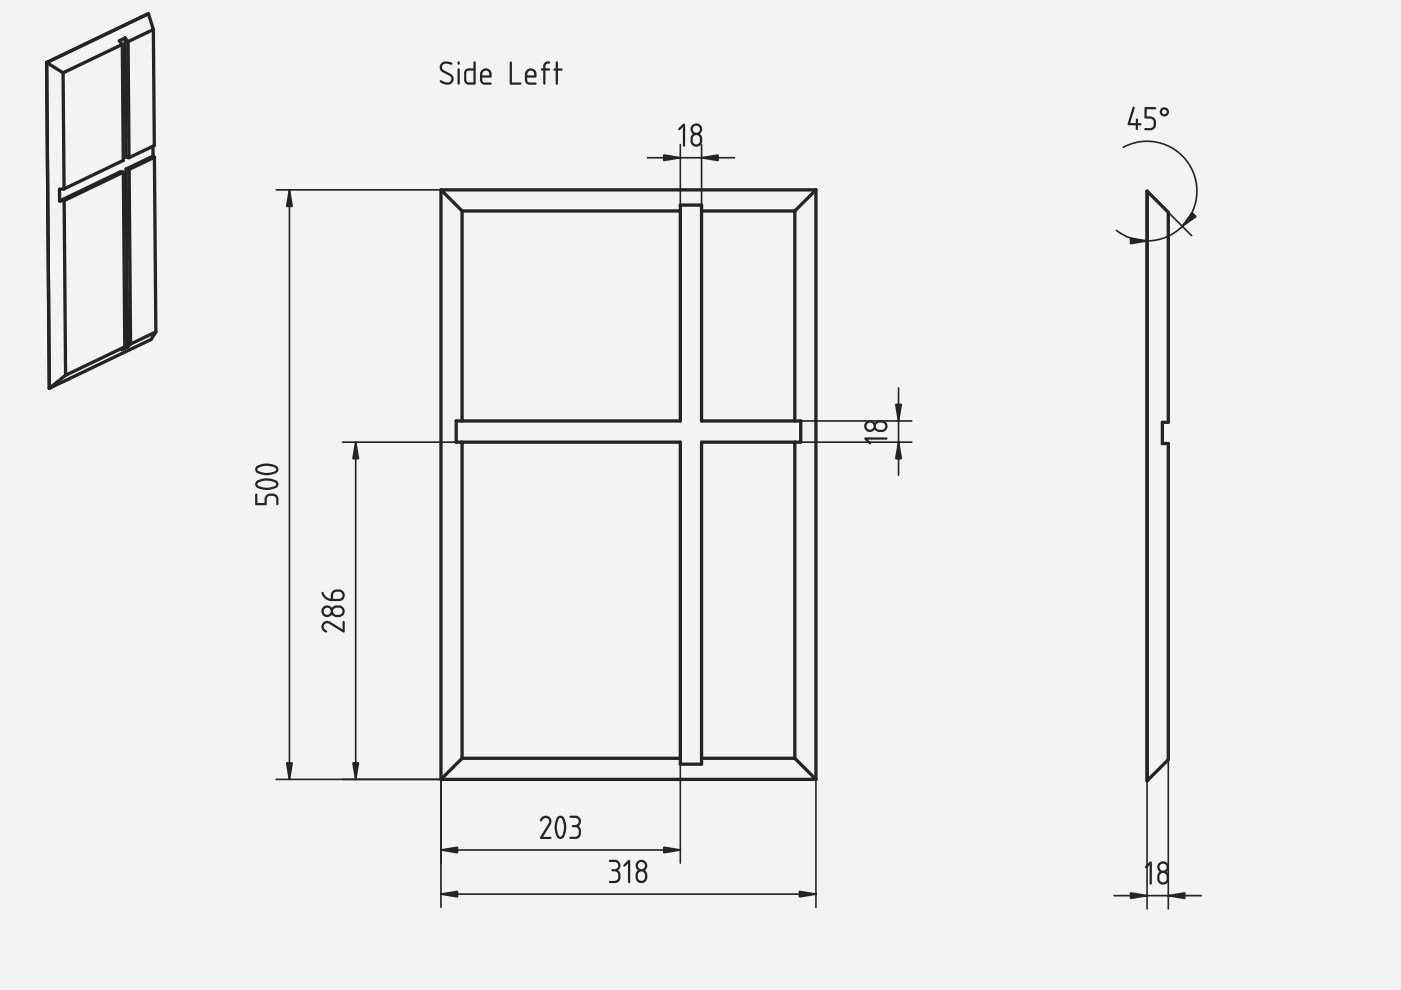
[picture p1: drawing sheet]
<svg xmlns="http://www.w3.org/2000/svg" width="297mm" height="210mm" viewBox="0 0 297 210" stroke-linecap="round" stroke-linejoin="round" font-family="sans-serif">
<path d="M0 0h297v210h-297z" fill-rule="evenodd" fill="#f1f3f5"/>
<path d="M0 0h297v210h-297zM0 0v210h297v-210z" fill="#000"/>
<g fill="#f1f3f5">
<path d="M93.5 40.3h79.5v124.9h-79.5z" fill-rule="evenodd"/>
<path d="M98 93.8h46.2v67h-46.2z" fill-rule="evenodd"/>
<path d="M98 44.7h46.2v44.6h-46.2z" fill-rule="evenodd"/>
<path d="M148.7 93.8h19.8v67h-19.8z" fill-rule="evenodd"/>
<path d="M148.7 44.7h19.8v44.6h-19.8z" fill-rule="evenodd"/>
<path d="M96.7 89.3h47.5v-45.8h4.5v45.8h21.1v4.5h-21.1v68.2h-4.5v-68.2h-47.5z" fill-rule="evenodd"/>
<path d="M173 40.3v124.9l-4.5-4.4v-67h1.3v-4.5h-1.3v-44.6z" fill-rule="evenodd"/>
<path d="M93.5 40.3l4.5 4.4v44.6h-1.3v4.5h1.3v67l-4.5 4.4z" fill-rule="evenodd"/>
<path d="M93.5 40.3h79.5l-4.5 4.4h-19.8v-1.2h-4.5v1.2h-46.2z" fill-rule="evenodd"/>
<path d="M98 160.8h46.2v1.2h4.5v-1.2h19.8l4.5 4.4h-79.5z" fill-rule="evenodd"/>
</g>
<g fill="none" stroke="#212529" stroke-width=".7">
<path d="M93.5 40.3v124.9M93.5 40.3h79.5M93.5 40.3l4.5 4.4M98 44.7v44.6M98 44.7h46.2M148.7 44.7h19.8M168.5 44.7v44.6M173 40.3v124.9M173 40.3l-4.5 4.4M96.7 89.3h47.5v-45.8h4.5v45.8h21.1v4.5h-21.1v68.2h-4.5v-68.2h-47.5zM98 93.8v67M168.5 93.8v67"/>
<path d="M93.5 165.2h79.5M98 160.8l-4.5 4.4M98 160.8h46.2M148.7 160.8h19.8M168.5 160.8l4.5 4.4"/>
</g>
<path d="M54.2 104.7l.3 .1 .1 1.8h1.5a1.54 1.54 0 0 1 1-2 1.54 1.54 0 0 1 1.9 1.2v1.1l-.2 .2-.2-.1v-1.1a1.03 1.03 0 0 0-1.1-.8 1.03 1.03 0 0 0-.9 .9l-.2 1.1h-2.2l-.1-.3zM54.6 102.5v.2a2.34 2.34 0 0 0 1.9 .7h.3a1.93 1.93 0 0 0 1.8-.7 1.82 1.82 0 0 0-1.9-.8l-1.1 .1zM54.3 102.1a4.1 4.1 0 0 1 4.6 0 .96 .96 0 0 1-.9 1.5l-1.4 .3a4.1 4.1 0 0 1-2.3-.7 .92 .92 0 0 1 0-1.1zM54.6 99.3v.2a2.34 2.34 0 0 0 1.9 .8h.3a1.93 1.93 0 0 0 1.8-.8 1.82 1.82 0 0 0-1.9-.7l-1.1 .1zM54.3 99a4.1 4.1 0 0 1 4.6 0 .96 .96 0 0 1-.9 1.5l-1.4 .3a4.1 4.1 0 0 1-2.3-.7 .92 .92 0 0 1 0-1.1z" fill="#212529"/>
<path d="M58.6 40.3h34.9M61.4 40.3v124.9M58.6 165.2h34.9" fill="none" stroke="#212529" stroke-width=".35"/>
<g fill="#212529" stroke="#212529" stroke-width=".35">
<path d="M60.8 161.7h1.1l-.5 3.5z"/>
<path d="M61.4 40.3l.5 3.5h-1.1z"/>
</g>
<path d="M129.1 182.4l.3-.1a1.8 1.8 0 0 1 2.1 .9v.6l-.5 .7a1.74 1.74 0 0 1-.1 2.6l-1.5 .1-.3-.1 .1-.3a2.02 2.02 0 0 0 1.8-.4 1.1 1.1 0 0 0 0-1.3 1.1 1.1 0 0 0-1.3-.4l-.1-.2 .3-.2a.81 .81 0 0 0 1.1-.5 .81 .81 0 0 0-.6-1l-1.2-.1zM133.1 182.4l.4-.1 .1 .3v4.4l-.1 .2h-.3a13.1 13.1 0 0 1-.1-4.1l-.6 .6h-.3v-.4zM135.5 185l-.3 .5a1.03 1.03 0 0 0 .3 1.1 .77 .77 0 0 0 .8 .1 .77 .77 0 0 0 .5-.7 .86 .86 0 0 0-.2-1 .86 .86 0 0 0-1-.1zM135.2 183.5a.8 .8 0 0 0 1.6 0 .8 .8 0 0 0-1.6 0zM135 182.8a1.25 1.25 0 0 1 1.9-.1 1.25 1.25 0 0 1-.2 1.8 1.49 1.49 0 0 1 .5 1.8 1.49 1.49 0 0 1-1.5 .9 1.58 1.58 0 0 1-.4-2.7l-.5-.7v-.6z" fill="#212529"/>
<path d="M93.5 165.2v27.2M173 165.2v27.2M93.5 189.6h79.5" fill="none" stroke="#212529" stroke-width=".35"/>
<g fill="#212529" stroke="#212529" stroke-width=".35">
<path d="M169.5 189l3.5 .6-3.5 .6z"/>
<path d="M93.5 189.6l3.5-.6v1.2z"/>
</g>
<path d="M114.8 173.3a1.23 1.23 0 0 1 1.7-.1 1.23 1.23 0 0 1 .2 1.7l-1.6 2.5h1.6l.2 .1v.3l-2.3 .1-.1-.4 1.8-2.8a.8 .8 0 0 0-.4-1.3 .8 .8 0 0 0-1.1 .7h-.3v-.2zM118.6 173.5a3.6 3.6 0 0 0 .1 3.9h.1a1.82 1.82 0 0 0 .8-1.8v-.4a2.23 2.23 0 0 0-.8-1.8zM118.3 173.1a.98 .98 0 0 1 1.5 .8l.3 1.5a3.2 3.2 0 0 1-1 2.4 1.01 1.01 0 0 1-1.3-.9l-.2-1.5a4.1 4.1 0 0 1 .7-2.3zM120.8 173l.2-.1a1.8 1.8 0 0 1 2.1 .9l.1 .6-.5 .8a1.74 1.74 0 0 1-.1 2.5l-1.6 .2-.3-.1 .1-.4a2.02 2.02 0 0 0 1.8-.4 1.1 1.1 0 0 0 0-1.3 1.1 1.1 0 0 0-1.2-.3l-.2-.3 .3-.2a.81 .81 0 0 0 1.2-.4 .81 .81 0 0 0-.7-1.1h-1.1z" fill="#212529"/>
<path d="M93.5 165.2v17.8M144.2 160.8v22.2M93.5 180.2h50.7" fill="none" stroke="#212529" stroke-width=".35"/>
<g fill="#212529" stroke="#212529" stroke-width=".35">
<path d="M140.7 179.6l3.5 .6-3.5 .6z"/>
<path d="M93.5 180.2l3.5-.6v1.2z"/>
</g>
<path d="M68.4 132.1l.7-.4h.7l2.8 1.8v-1.6l.3-.2 .2 .2v2.1l-.4 .1-2.8-1.8a.8 .8 0 0 0-1.3 .3 .8 .8 0 0 0 .7 1.1v.4a1.18 1.18 0 0 1-1.1-.7 1.18 1.18 0 0 1 .2-1.3zM70.8 129.1a.75 .75 0 0 0-.1 .8 .75 .75 0 0 0 .6 .5 1.03 1.03 0 0 0 1.1-.3 .77 .77 0 0 0 .1-.8 .77 .77 0 0 0-.6-.5l-.7 .1zM68.6 129.6a.76 .76 0 0 0 1.5 0 .76 .76 0 0 0-1.5 0zM68.5 128.7l.9-.3 .5 .1 .5 .4a1.49 1.49 0 0 1 1.7-.5 1.49 1.49 0 0 1 .9 1.5 1.58 1.58 0 0 1-2.6 .4 1.24 1.24 0 0 1-1.9 .2 1.24 1.24 0 0 1 0-1.8zM68.2 125.5h.2a2.71 2.71 0 0 0 1.4 1.4h.3a1.52 1.52 0 0 1 1.1-1.9 1.52 1.52 0 0 1 1.9 1.3l-.4 .8-.7 .3a3.9 3.9 0 0 1-2.8-.3 1.67 1.67 0 0 1-1-1.6zM70.8 125.7a1.32 1.32 0 0 0-.2 1.3h1.3a.76 .76 0 0 0 .7-.8 .76 .76 0 0 0-.7-.7h-.7z" fill="#212529"/>
<path d="M72.6 93.8h24.1M75.4 93.8v71.4M72.6 165.2h20.9" fill="none" stroke="#212529" stroke-width=".35"/>
<g fill="#212529" stroke="#212529" stroke-width=".35">
<path d="M75.4 93.8l.6 3.5h-1.2z"/>
<path d="M74.8 161.7h1.2l-.6 3.5z"/>
</g>
<path d="M183.3 92.8l4.6-.1 .2 .1v.3a13.1 13.1 0 0 1-4.1 .1l.7 .7-.1 .2h-.3l-1-.9zM185.9 89.8a.75 .75 0 0 0-.1 .9 .75 .75 0 0 0 .6 .4 1.03 1.03 0 0 0 1.1-.3 .77 .77 0 0 0 .1-.8 .77 .77 0 0 0-.7-.4h-.6zM183.7 90.4a.76 .76 0 0 0 1.5 0 .76 .76 0 0 0-1.5 0zM183.6 89.5l.9-.4 .5 .2 .5 .3a1.49 1.49 0 0 1 1.7-.5 1.49 1.49 0 0 1 .9 1.6 1.58 1.58 0 0 1-2.7 .4 1.24 1.24 0 0 1-1.8 .2 1.24 1.24 0 0 1 0-1.8z" fill="#212529"/>
<path d="M169.8 93.8h23.5M169.8 89.3h23.5M190.5 82.3v18.5" fill="none" stroke="#212529" stroke-width=".35"/>
<g fill="#212529" stroke="#212529" stroke-width=".35">
<path d="M190.5 93.8l.6 3.5h-1.2z"/>
<path d="M189.9 85.8h1.2l-.6 3.5z"/>
</g>
<path d="M144.8 26.3l.3-.1 .2 .3v4.3l-.1 .3h-.3a13.1 13.1 0 0 1-.1-4.1l-.7 .6h-.3l.1-.4zM147.1 28.8l-.2 .6a1.03 1.03 0 0 0 .3 1.1 .77 .77 0 0 0 .8 .1 .77 .77 0 0 0 .4-.7 .86 .86 0 0 0-.2-1 .86 .86 0 0 0-.9-.2zM146.9 27.4a.76 .76 0 0 0 1.5 0 .76 .76 0 0 0-1.5 0zM146.7 26.6a1.25 1.25 0 0 1 1.8-.1 1.25 1.25 0 0 1-.1 1.9 1.49 1.49 0 0 1 .5 1.7 1.49 1.49 0 0 1-1.6 1 1.58 1.58 0 0 1-.4-2.7l-.5-.8v-.5z" fill="#212529"/>
<path d="M137.2 33.4h18.5M144.2 30.6v12.9M148.7 30.6v12.9" fill="none" stroke="#212529" stroke-width=".35"/>
<g fill="#212529" stroke="#212529" stroke-width=".35">
<path d="M148.7 33.4l3.5-.5v1.1z"/>
<path d="M140.7 32.9l3.5 .5-3.5 .6z"/>
</g>
<g fill="#f1f3f5">
<path d="M243.2 40.5l4.5 4.5v44.5h-1.2v4.5h1.2v67.1l-4.5 4.4z" fill-rule="evenodd"/>
<path d="M243.2 40.5l4.5 4.5v44.5h-1.2v4.5h1.2v67.1l-4.5 4.4z" fill-rule="evenodd"/>
</g>
<path d="M243.2 40.5v125" fill="none" stroke="#f1f3f5" stroke-width=".21"/>
<path d="M243.2 40.5v125M243.2 40.5l4.5 4.5v44.5h-1.2v4.5h1.2v67.1l-4.5 4.4" fill="none" stroke="#212529" stroke-width=".7"/>
<path d="M240.2 22.7h.3l.1 .2-1 3.2h1.2v-.9l.3-.1 .2 .1v.9h.6l.1 .3v.1l-.7 .1-.1 .9-.2 .1-.2-.3v-.7h-1.5l-.2-.3zM242.7 22.8l.3-.1 2.1 .1-.1 .4h-1.9v1.5a1.54 1.54 0 0 1 2 1 1.54 1.54 0 0 1-1.2 1.9h-1l-.3-.2 .1-.2h1.1a1.03 1.03 0 0 0 .8-1.1 1.03 1.03 0 0 0-.8-1l-1.1-.1zM246.4 23.7a.5 .5 0 0 0 1 0 .5 .5 0 0 0-1 0zM245.9 23.7a.98 .98 0 0 1 1.9 0 .98 .98 0 0 1-1.9 0z" fill="#212529"/>
<path d="M238.2 31.2a10.6 10.6 0 0 1 15.5 10.2 10.6 10.6 0 0 1-17 7.4M243.2 48.3v117.2M247.7 45l5 5" fill="none" stroke="#212529" stroke-width=".35"/>
<g fill="#212529" stroke="#212529" stroke-width=".35">
<path d="M239.7 50.5l3.5 .6-3.5 .6z"/>
<path d="M252.7 45.1l.9 .8-2.9 2.1z"/>
</g>
<path d="M243.7 182.7h.4l.1 .2v4.4l-.1 .2h-.3a13.1 13.1 0 0 1-.1-4.1l-.6 .7-.3-.1v-.3zM246.1 185.3l-.3 .5a1.03 1.03 0 0 0 .3 1.1 .77 .77 0 0 0 .8 .1 .77 .77 0 0 0 .4-.7 .86 .86 0 0 0-.1-.9 .86 .86 0 0 0-1-.2zM245.8 183.9a.8 .8 0 0 0 1.6 0 .8 .8 0 0 0-1.6 0zM245.6 183.1a1.25 1.25 0 0 1 1.9-.1 1.25 1.25 0 0 1-.2 1.9 1.49 1.49 0 0 1 .5 1.7 1.49 1.49 0 0 1-1.5 .9 1.58 1.58 0 0 1-.4-2.7l-.5-.7v-.6z" fill="#212529"/>
<path d="M243.2 165.5v27.2M247.7 161.1v31.6M236.2 189.9h18.5" fill="none" stroke="#212529" stroke-width=".35"/>
<g fill="#212529" stroke="#212529" stroke-width=".35">
<path d="M247.7 189.9l3.5-.6v1.2z"/>
<path d="M239.7 189.3l3.5 .6-3.5 .6z"/>
</g>
<path d="M93.6 13.4a1.89 1.89 0 0 1 2.3 .1l-.2 .2a1.32 1.32 0 0 0-2 .4 .74 .74 0 0 0 .5 .9 2.55 2.55 0 0 1 1.9 1.4 1.35 1.35 0 0 1-.5 1.4 1.35 1.35 0 0 1-1.5 0l-.8-.4v-.3l.2-.1a1.93 1.93 0 0 0 2 .2 .79 .79 0 0 0-.3-1.2l-1.3-.6a1.21 1.21 0 0 1-.3-2zM97.1 14.5h.3l.1 .3v2.9l-.3 .2-.2-.2zM97.1 13.1h.3v.6h-.3zM99 15.1l-.1 1.8a.71 .71 0 0 0 1 .6h.5v-2.5h-1zM98.6 14.8a1.74 1.74 0 0 1 1.8-.3v-1.2l.2-.3 .3 .3v4.4l-.4 .3a1.98 1.98 0 0 1-1.8-.3l-.3-.7v-1.6zM102.4 15.3l-.1 .7h1.5a.77 .77 0 0 0-.4-.9 .77 .77 0 0 0-1 .2zM102.2 14.8a1.23 1.23 0 0 1 1.6 0 1.23 1.23 0 0 1 .2 1.7h-1.7a.85 .85 0 0 0 .2 .9l1.5 .1 .2 .2-.2 .3h-1.2a1.26 1.26 0 0 1-1-1.8v-.8zM108.1 13.1h.4v.2v4.2h1.9l.1 .2-.1 .2-2.1 .1-.2-.2zM111.9 15.3l-.1 .7h1.5a.77 .77 0 0 0-.4-.9 .77 .77 0 0 0-1 .2zM111.7 14.8a1.23 1.23 0 0 1 1.7 0 1.23 1.23 0 0 1 .1 1.7h-1.7a.85 .85 0 0 0 .3 .9l1.4 .1 .3 .2-.3 .3h-1.2a1.26 1.26 0 0 1-1-1.8v-.8zM115.4 13.3l.5-.3a.51 .51 0 0 1 .7 .2v.2a.89 .89 0 0 0-1 1.1h.9l.1 .2-.1 .2-.9 .1v2.7l-.2 .3-.2-.3v-2.7l-.5-.1v-.2v-.2h.5v-.8zM117.9 13l.3 .1 .1 .2v1.2h.9l.1 .3-.3 .2h-.7v2.7l-.2 .3-.3-.3v-2.7l-.4-.1-.1-.1 .1-.2 .4-.1z" fill="#212529"/>
<g fill="#f1f3f5">
<path d="M9.9 13.3l21.6-10.4 1 3.4 .2 24.6-.3 .1v2.1l.3 .2 .3 37.1-1 1.6-21.5 10.3z" fill-rule="evenodd"/>
<path d="M13.6 42.5l12.6-6 .3 37-12.6 6.1z" fill-rule="evenodd"/>
<path d="M13.4 15.4l12.5-6 .2 24.6-12.5 6z" fill-rule="evenodd"/>
<path d="M9.9 13.3l3.5 2.1 .2 24.6-1 .1v2.5l1-.1 .3 37.1-3.4 2.7z" fill-rule="evenodd"/>
<path d="M27.4 35.9l5.3-2.6 .3 37.1-5.3 2.6z" fill-rule="evenodd"/>
<path d="M27.2 8.8l5.3-2.5 .2 24.6-5.3 2.5z" fill-rule="evenodd"/>
<path d="M25.3 8.6l1.2-.5 .2 25.3h.7l5-2.4v2.1l-5.7 2.7 .4 37.8-1.3 .6 .7-.7-.3-37-.7-.1-12.9 6.2v-2.5l1-.1 12.5-6-.2-24.6z" fill-rule="evenodd"/>
<path d="M9.9 13.3l21.6-10.4 1 3.4-5.3 2.5-.7-.7-1.2 .5 .6 .8-12.5 6z" fill-rule="evenodd"/>
<path d="M26.7 35.8l.7 .1 .3 37.1-.6 .6z" fill-rule="evenodd"/>
<path d="M10.5 82.3l3.4-2.7 12.6-6.1-.7 .7 1.3-.6 .6-.6 5.3-2.6-1 1.6z" fill-rule="evenodd"/>
<path d="M26.5 8.1l.7 .7 .2 24.6h-.7z" fill-rule="evenodd"/>
<path d="M12.6 42.6l12.9-6.2 .7 .1-12.6 6z" fill-rule="evenodd"/>
<path d="M26.7 35.8l5.7-2.7 .3 .2-5.3 2.6z" fill-rule="evenodd"/>
<path d="M9.9 13.3l.6 69z" fill-rule="evenodd"/>
<path d="M9.9 13.3l21.6-10.4z" fill-rule="evenodd"/>
</g>
<g fill="none" stroke="#212529" stroke-width=".7">
<path d="M9.9 13.3l3.5 2.1M9.9 13.3l.6 69M13.4 15.4l.2 24.6M25.9 9.4l-12.5 6M25.9 9.4l.2 24.6-12.5 6M26.5 8.1l.7 .7M26.5 8.1l-1.2 .5 .6 .8M26.5 8.1l.2 25.3h.7M27.2 8.8l.2 24.6M31.4 2.9h.1M31.5 2.9l-21.6 10.4M31.5 2.9l1 3.4"/>
<path d="M32.5 6.3l-5.3 2.5M32.5 6.3l.2 24.6-5.3 2.5M26.2 36.5l-12.6 6M26.2 36.5l-.7-.1-12.9 6.2M26.2 36.5l.3 37M26.7 35.8l.7 .1M26.7 35.8l.4 37.8M27.4 35.9l.3 37.1M32.4 31v2.1M32.4 33.1l-5.7 2.7M32.4 33.1l.3 .2M32.7 33.3l-5.3 2.6"/>
<path d="M32.7 33.3l.3 37.1M13.6 40l-1 .1v2.5M13.6 42.5l-1 .1M13.6 42.5l.3 37.1M13.9 79.6l-3.4 2.7M26.5 73.5l-12.6 6.1M26.5 73.5l-.7 .7 1.3-.6M27.7 73l-.6 .6M33 70.4l-1 1.6-21.5 10.3M33 70.4l-5.3 2.6M10.5 82.3h.1"/>
</g>
</svg>
